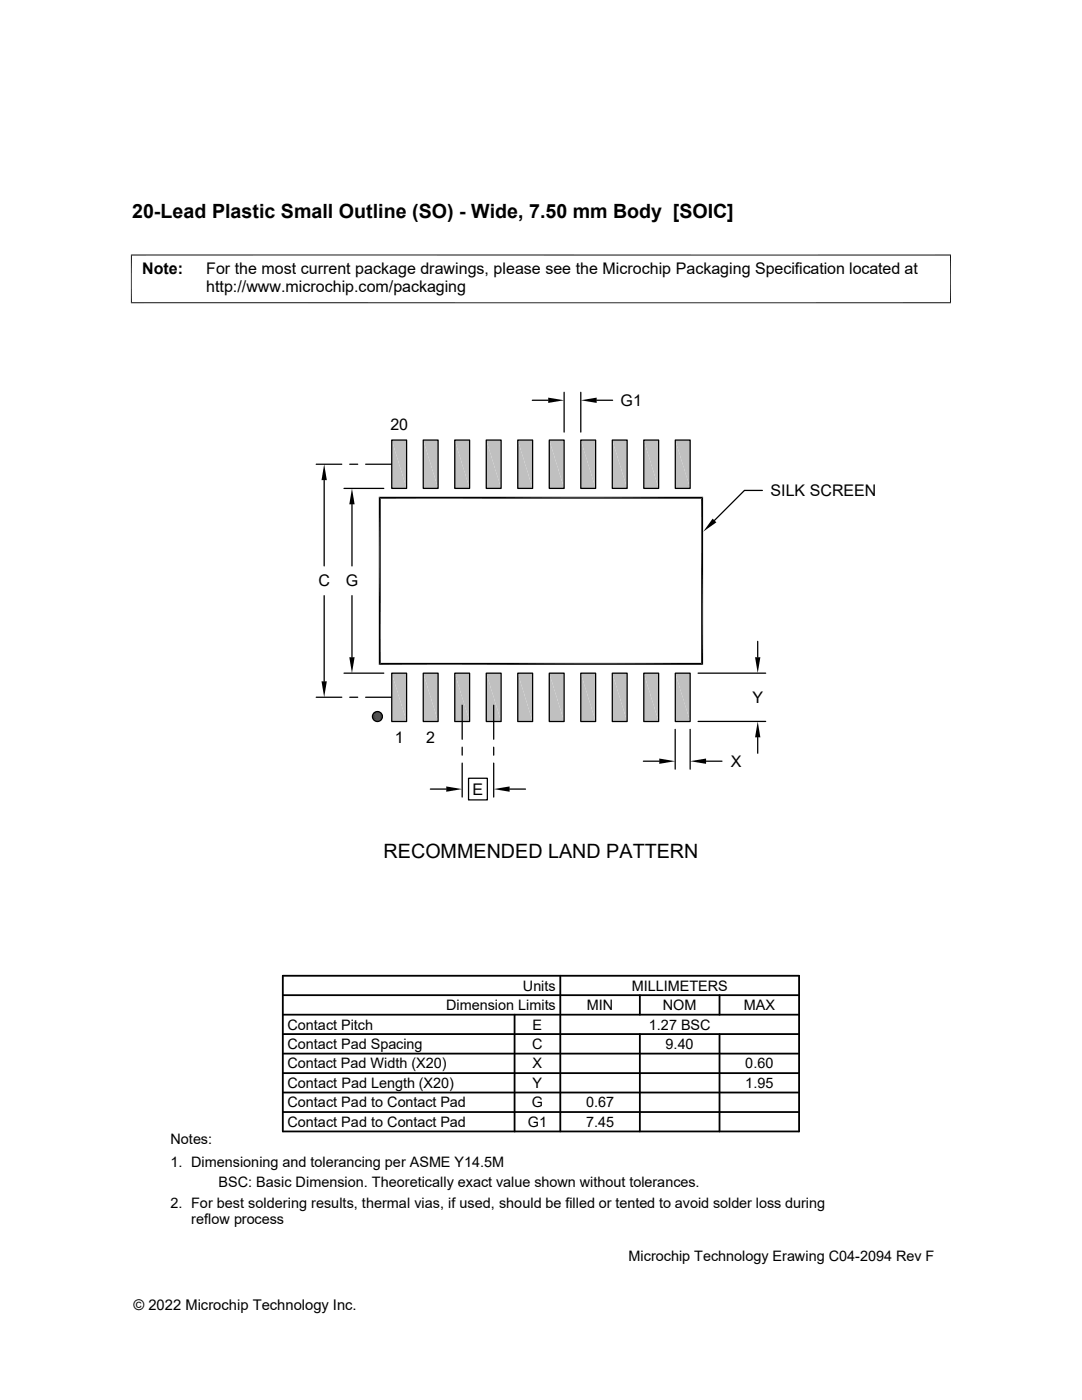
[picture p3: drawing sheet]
<svg xmlns="http://www.w3.org/2000/svg" width="216mm" height="279mm" viewBox="0 0 216 279" stroke-linecap="round" stroke-linejoin="round" font-family="sans-serif">
<defs><g id="words">
<g font-size="3.9">
<text x="26.4" y="43.5">20-Lead Plastic Small Outline (SO) - Wide, 7.50 mm Body [SOIC]</text>
<text x="76.5" y="171.2">RECOMMENDED LAND PATTERN</text>
</g>
<g font-size="3.2">
<text x="28.4" y="54.7">Note:</text>
<text x="41.1" y="58.3">http://www.microchip.com/packaging</text>
<text x="41.1" y="54.7">For the most current package drawings, please see the Microchip Packaging Specification located at</text>
<text x="123.8" y="81">G1</text>
<text x="77.9" y="85.9">20</text>
<text x="153.8" y="99">SILK SCREEN</text>
<text x="63.5" y="117">C</text>
<text x="69" y="117">G</text>
<text x="150.1" y="140.3">Y</text>
<text x="78.8" y="148.3">1</text>
<text x="85" y="148.3">2</text>
<text x="145.8" y="153.1">X</text>
<text x="94.3" y="158.6">E</text>
</g>
<g font-size="2.9">
<text x="104.3" y="197.7">Units</text>
<text x="126" y="197.7">MILLIMETERS</text>
<text x="89" y="201.6">Dimension Limits</text>
<text x="117.1" y="201.6">MIN</text>
<text x="132.3" y="201.6">NOM</text>
<text x="148.4" y="201.6">MAX</text>
<text x="57.3" y="209.4">Contact Pad Spacing</text>
<text x="57.3" y="205.5">Contact Pitch</text>
<text x="106.2" y="209.4">C</text>
<text x="106.3" y="205.5">E</text>
<text x="129.5" y="205.5">1.27 BSC</text>
<text x="132.8" y="209.4">9.40</text>
<text x="57.3" y="213.2">Contact Pad Width (X20)</text>
<text x="106.3" y="213.2">X</text>
<text x="148.7" y="213.2">0.60</text>
<text x="57.3" y="217.1">Contact Pad Length (X20)</text>
<text x="57.3" y="221">Contact Pad to Contact Pad</text>
<text x="106.1" y="221">G</text>
<text x="106.3" y="217.1">Y</text>
<text x="116.9" y="221">0.67</text>
<text x="148.7" y="217.1">1.95</text>
<text x="57.3" y="224.9">Contact Pad to Contact Pad</text>
<text x="105.3" y="224.9">G1</text>
<text x="116.9" y="224.9">7.45</text>
<text x="34" y="228.3">Notes:</text>
<text x="34" y="232.9">1. Dimensioning and tolerancing per ASME Y14.5M</text>
<text x="43.6" y="237">BSC: Basic Dimension. Theoretically exact value shown without tolerances.</text>
<text x="34" y="241">2. For best soldering results, thermal vias, if used, should be filled or tented to avoid solder loss during</text>
<text x="38.1" y="244.3">reflow process</text>
<text x="125.4" y="251.7">Microchip Technology Erawing C04-2094 Rev F</text>
<text x="26.6" y="261.3">© 2022 Microchip Technology Inc.</text>
</g>
</g></defs>
<g fill="#c0c0c0">
<path d="M134.7 87.8l3 9.7h-3z"/>
<path d="M134.7 87.8h3v9.7z"/>
<path d="M128.5 87.8l2.9 9.7h-2.9z"/>
<path d="M128.5 87.8h2.9v9.7z"/>
<path d="M122.2 87.8l2.9 9.7h-2.9z"/>
<path d="M122.2 87.8h2.9v9.7z"/>
<path d="M115.9 87.8l3 9.7h-3z"/>
<path d="M115.9 87.8h3v9.7z"/>
<path d="M109.6 87.8l3 9.7h-3z"/>
<path d="M109.6 87.8h3v9.7z"/>
<path d="M103.3 87.8l3 9.7h-3z"/>
<path d="M103.3 87.8h3v9.7z"/>
<path d="M97 87.8l3 9.7h-3z"/>
<path d="M97 87.8h3v9.7z"/>
<path d="M90.7 87.8l3 9.7h-3z"/>
<path d="M90.7 87.8h3v9.7z"/>
<path d="M84.5 87.8l2.9 9.7h-2.9z"/>
<path d="M84.5 87.8h2.9v9.7z"/>
<path d="M78.2 87.8l2.9 9.7h-2.9z"/>
<path d="M78.2 87.8h2.9v9.7z"/>
<path d="M134.7 134.3l3 9.7h-3z"/>
<path d="M134.7 134.3h3v9.7z"/>
<path d="M128.5 134.3l2.9 9.7h-2.9z"/>
<path d="M128.5 134.3h2.9v9.7z"/>
<path d="M122.2 134.3l2.9 9.7h-2.9z"/>
<path d="M122.2 134.3h2.9v9.7z"/>
<path d="M115.9 134.3l3 9.7h-3z"/>
<path d="M115.9 134.3h3v9.7z"/>
<path d="M109.6 134.3l3 9.7h-3z"/>
<path d="M109.6 134.3h3v9.7z"/>
<path d="M103.3 134.3l3 9.7h-3z"/>
<path d="M103.3 134.3h3v9.7z"/>
<path d="M97 134.3l3 9.7h-3z"/>
<path d="M97 134.3h3v9.7z"/>
<path d="M90.7 134.3l3 9.7h-3z"/>
<path d="M90.7 134.3h3v9.7z"/>
<path d="M84.5 134.3l2.9 9.7h-2.9z"/>
<path d="M84.5 134.3h2.9v9.7z"/>
<path d="M78.2 134.3l2.9 9.7h-2.9z"/>
<path d="M78.2 134.3h2.9v9.7z"/>
</g>
<g fill="none" stroke="#000" stroke-width=".25">
<path d="M106.2 79.9h3.2M112.6 78.3v7.9M115.9 78.3v7.9M119.1 79.9h3.1M63.1 92.6h5.1M64.7 95.8v17.1M68.6 97.5h8M69.8 92.6h1.6M73 92.6h5.1M78.2 87.8h2.9v9.7h-2.9zM84.5 87.8h2.9v9.7h-2.9zM90.7 87.8h3v9.7h-3z"/>
<path d="M97 87.8h3v9.7h-3zM103.3 87.8h3v9.7h-3zM109.6 87.8h3v9.7h-3zM115.9 87.8h3v9.7h-3zM122.2 87.8h2.9v9.7h-2.9zM128.5 87.8h2.9v9.7h-2.9zM134.7 87.8h3v9.7h-3zM152.1 97.9h-3.6l-5.9 6M64.7 118.9v17.1M70.2 100.6v12.3M70.2 118.9v12.3M63.1 139.1h5.1"/>
<path d="M68.6 134.3h8M69.8 139.1h1.6M73 139.1h5.1M78.2 134.3h2.9v9.7h-2.9zM84.5 134.3h2.9v9.7h-2.9zM90.7 134.3h3v9.7h-3zM97 134.3h3v9.7h-3zM103.3 134.3h3v9.7h-3zM109.6 134.3h3v9.7h-3zM115.9 134.3h3v9.7h-3zM122.2 134.3h2.9v9.7h-2.9zM128.5 134.3h2.9v9.7h-2.9z"/>
<path d="M134.7 134.3h3v9.7h-3zM139.3 134.3h13.5M151.2 128v3.2M85.9 157.5h3.1M92.2 140.7v6.8M92.2 149.1v1.6M92.2 152.3v6.8M93.5 155.3h3.7v4.3h-3.7zM98.5 140.7v6.8M98.5 149.1v1.6M98.5 152.3v6.8M101.7 157.5h3.2"/>
<path d="M128.4 151.9h3.2M134.7 145.6v7.9M137.7 145.6v7.9M139.3 144h13.5M140.9 151.9h3.2M151.2 147.2v3.1"/>
<circle cx="75.3" cy="143" r=".99"/>
</g>
<g fill="none" stroke="#000" stroke-width=".36">
<path d="M56.4 198.6h103M56.4 194.7h103v31.1h-103zM111.8 194.7v31.1M127.7 198.6v3.9M143.6 198.6v3.9M56.4 202.5h103M56.4 214.2h103M56.4 206.4h103M56.4 218h103M56.4 210.3h103M102.7 202.5v23.3M127.7 206.4v19.4"/>
<path d="M143.6 206.4v19.4M56.4 221.9h103"/>
</g>
<path d="M26.1 50.9h163.7M26.2 50.8v9.7M189.7 50.8v9.7M26.1 60.4h163.7M74.3 142.8h2M74.3 142.9h2M74.3 143h2M74.3 143.1h2M74.3 143.2h2" fill="none" stroke="#000" stroke-width=".2"/>
<g fill="#000">
<path d="M109.4 79.4l3.2 .5-3.2 .5zM115.9 79.9l3.2-.5v1zM64.7 92.6l.5 3.2h-1zM70.2 97.5l.6 3.1h-1.1zM142.2 103.5l.7 .7-2.6 1.9zM64.2 136h1l-.5 3.1zM69.7 131.2h1.1l-.6 3.1zM150.7 131.2h1l-.5 3.1zM74.3 143.2l2 .1zM74.3 142.7h2v.1zM74.3 143.3l2 .1zM74.3 143.3h2z"/>
<path d="M74.4 142.6l1.9 .1zM74.4 143.4l1.8 .1h-1.8zM74.4 143.4h1.9l-.1 .1zM74.4 142.5l1.9 .1zM74.4 143.5l1.8 .1zM74.4 143.5h1.8zM74.5 142.5h1.7zM74.5 143.6h1.6zM74.5 143.6h1.7zM74.5 142.4l1.7 .1h-1.7zM74.5 142.4l1.7 .1zM74.5 143.6l1.6 .1z"/>
<path d="M74.6 142.3l1.5 .1h-1.6zM74.6 142.3l1.5 .1zM74.6 143.7l1.4 .1zM74.6 143.7h1.5zM74.7 142.2l1.4 .1zM74.7 143.8h1.2zM74.7 143.8h1.3zM74.7 142.2h1.3zM74.7 143.8l1.1 .1zM74.7 142.2h1.2zM74.8 142.1l1.1 .1zM74.8 143.9h.9z"/>
<path d="M74.8 143.9h1zM74.8 142.1h1zM74.9 142.1h.9zM74.9 143.9l.7 .1zM74.9 143.9h.8zM74.9 142.1h.8zM75 142l.7 .1zM75 144h.6zM75 142h.6zM75.1 142h.5zM75.1 144h.3zM75.1 144h.5z"/>
<path d="M75.2 142h.4zM75.2 144h.2zM75.2 142h.2zM89 157l3.2 .5-3.2 .5zM98.5 157.5l3.2-.5v1zM131.6 151.4l3.1 .5-3.1 .5zM137.7 151.9l3.2-.5v1zM151.2 144l.5 3.2h-1z"/>
</g>
<path d="M75.8 99.1v33.6M140.1 99.1v33.6M140.3 99.3h-64.7M75.6 132.5h64.7" fill="none" stroke="#000" stroke-width=".38"/>
<use href="#words"/>
</svg>
